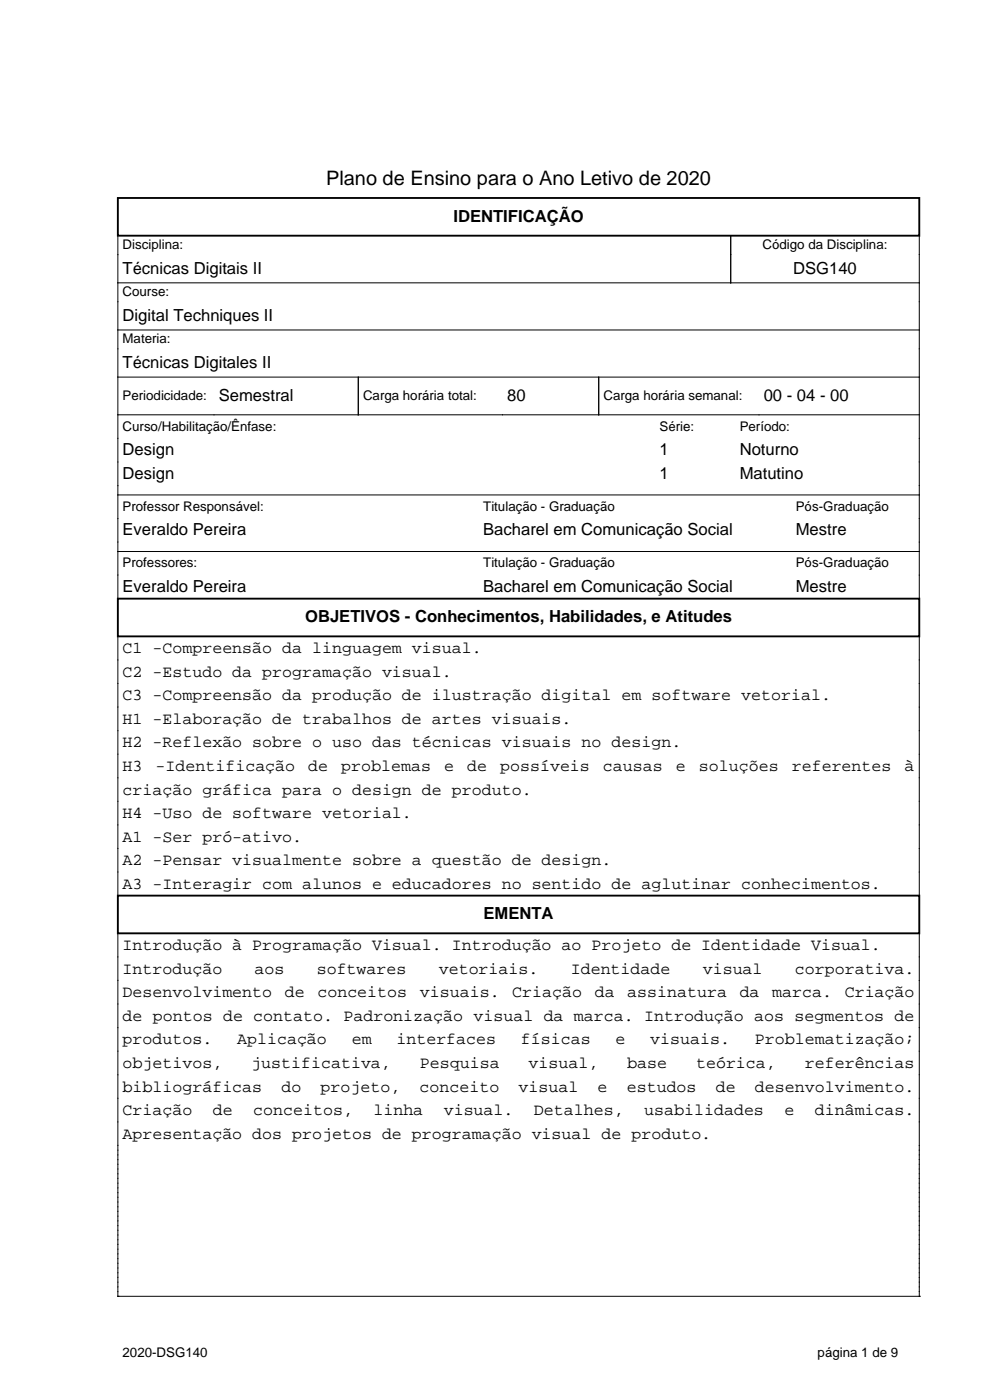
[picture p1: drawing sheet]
<svg xmlns="http://www.w3.org/2000/svg" width="210mm" height="297mm" viewBox="0 0 210 297" stroke-linecap="round" stroke-linejoin="round" font-family="sans-serif">
<defs><g id="words">
<text font-size="4.2" x="69.2" y="39.3">Plano de Ensino para o Ano Letivo de 2020</text>
<g font-size="3.5">
<text x="96.2" y="47.1">IDENTIFICAÇÃO</text>
<text x="26" y="58.1">Técnicas Digitais II</text>
<text x="168.2" y="58.1">DSG140</text>
<text x="26" y="68.1">Digital Techniques II</text>
<text x="26" y="78.1">Técnicas Digitales II</text>
<text x="46.4" y="85.1">Semestral</text>
<text x="107.6" y="85.1">80</text>
<text x="162" y="85.1">00 - 04 - 00</text>
<text x="26" y="96.6">Design</text>
<text x="26" y="101.6">Design</text>
<text x="139.9" y="96.6">1</text>
<text x="139.9" y="101.6">1</text>
<text x="156.9" y="96.6">Noturno</text>
<text x="156.9" y="101.6">Matutino</text>
<text x="26" y="113.6">Everaldo Pereira</text>
<text x="102.5" y="113.6">Bacharel em Comunicação Social</text>
<text x="168.8" y="113.6">Mestre</text>
<text x="26" y="125.6">Everaldo Pereira</text>
<text x="102.5" y="125.6">Bacharel em Comunicação Social</text>
<text x="168.8" y="125.6">Mestre</text>
<text x="64.7" y="132.1">OBJETIVOS - Conhecimentos, Habilidades, e Atitudes</text>
<text x="26" y="138.6">C1 -Compreensão da linguagem visual.</text>
<text x="26" y="143.6">C2 -Estudo da programação visual.</text>
<text x="26" y="148.6">C3 -Compreensão da produção de ilustração digital em software vetorial.</text>
<text x="26" y="153.6">H1 -Elaboração de trabalhos de artes visuais.</text>
<text x="26" y="158.6">H2 -Reflexão sobre o uso das técnicas visuais no design.</text>
<text x="26" y="163.6">H3</text>
<text x="33" y="163.6">-Identificação</text>
<text x="65.4" y="163.6">de</text>
<text x="72.4" y="163.6">problemas</text>
<text x="94.2" y="163.6">e</text>
<text x="99.1" y="163.6">de</text>
<text x="106.1" y="163.6">possíveis</text>
<text x="127.9" y="163.6">causas</text>
<text x="143.4" y="163.6">e</text>
<text x="148.3" y="163.6">soluções</text>
<text x="168" y="163.6">referentes</text>
<text x="191.9" y="163.6">à</text>
<text x="26" y="168.6">criação gráfica para o design de produto.</text>
<text x="26" y="173.6">H4 -Uso de software vetorial.</text>
<text x="26" y="178.6">A1 -Ser pró-ativo.</text>
<text x="26" y="183.6">A2 -Pensar visualmente sobre a questão de design.</text>
<text x="26" y="188.6">A3 -Interagir com alunos e educadores no sentido de aglutinar conhecimentos.</text>
<text x="102.6" y="195.1">EMENTA</text>
<text x="26" y="201.6">Introdução à Programação Visual. Introdução ao Projeto de Identidade Visual.</text>
<text x="26" y="206.6">Introdução</text>
<text x="54" y="206.6">aos</text>
<text x="67.2" y="206.6">softwares</text>
<text x="93.1" y="206.6">vetoriais.</text>
<text x="121.1" y="206.6">Identidade</text>
<text x="149.1" y="206.6">visual</text>
<text x="168.6" y="206.6">corporativa.</text>
<text x="26" y="211.6">Desenvolvimento</text>
<text x="60.4" y="211.6">de</text>
<text x="67.3" y="211.6">conceitos</text>
<text x="89.1" y="211.6">visuais.</text>
<text x="108.7" y="211.6">Criação</text>
<text x="126.2" y="211.6">da</text>
<text x="133.1" y="211.6">assinatura</text>
<text x="156.9" y="211.6">da</text>
<text x="163.8" y="211.6">marca.</text>
<text x="179.2" y="211.6">Criação</text>
<text x="26" y="216.6">de pontos de contato. Padronização visual da marca. Introdução aos segmentos de</text>
<text x="26" y="221.6">produtos.</text>
<text x="50.3" y="221.6">Aplicação</text>
<text x="74.6" y="221.6">em</text>
<text x="84.1" y="221.6">interfaces</text>
<text x="110.5" y="221.6">físicas</text>
<text x="130.6" y="221.6">e</text>
<text x="137.9" y="221.6">visuais.</text>
<text x="160.1" y="221.6">Problematização;</text>
<text x="26" y="226.6">objetivos,</text>
<text x="53.3" y="226.6">justificativa,</text>
<text x="89.1" y="226.6">Pesquisa</text>
<text x="112.1" y="226.6">visual,</text>
<text x="133.1" y="226.6">base</text>
<text x="147.7" y="226.6">teórica,</text>
<text x="170.7" y="226.6">referências</text>
<text x="26" y="231.6">bibliográficas</text>
<text x="59.7" y="231.6">do</text>
<text x="68" y="231.6">projeto,</text>
<text x="89" y="231.6">conceito</text>
<text x="110" y="231.6">visual</text>
<text x="126.8" y="231.6">e</text>
<text x="132.9" y="231.6">estudos</text>
<text x="151.8" y="231.6">de</text>
<text x="160.1" y="231.6">desenvolvimento.</text>
<text x="26" y="236.6">Criação</text>
<text x="45.1" y="236.6">de</text>
<text x="53.7" y="236.6">conceitos,</text>
<text x="79.2" y="236.6">linha</text>
<text x="94.1" y="236.6">visual.</text>
<text x="113.3" y="236.6">Detalhes,</text>
<text x="136.7" y="236.6">usabilidades</text>
<text x="166.4" y="236.6">e</text>
<text x="172.8" y="236.6">dinâmicas.</text>
<text x="26" y="241.6">Apresentação dos projetos de programação visual de produto.</text>
</g>
<g font-size="2.8">
<text x="26" y="52.8">Disciplina:</text>
<text x="161.7" y="52.8">Código da Disciplina:</text>
<text x="26" y="62.8">Course:</text>
<text x="26" y="72.8">Materia:</text>
<text x="26" y="84.8">Periodicidade:</text>
<text x="77" y="84.8">Carga horária total:</text>
<text x="128" y="84.8">Carga horária semanal:</text>
<text x="26" y="91.3">Curso/Habilitação/Ênfase:</text>
<text x="139.9" y="91.3">Série:</text>
<text x="156.9" y="91.3">Período:</text>
<text x="26" y="108.3">Professor Responsável:</text>
<text x="102.5" y="108.3">Titulação - Graduação</text>
<text x="168.8" y="108.3">Pós-Graduação</text>
<text x="26" y="120.3">Professores:</text>
<text x="102.5" y="120.3">Titulação - Graduação</text>
<text x="168.8" y="120.3">Pós-Graduação</text>
<text x="26" y="287.8">2020-DSG140</text>
<text x="173.4" y="287.8">página 1 de 9</text>
</g>
</g></defs>
<path d="M25 42h170v8h-170zM25 127h170v8h-170zM25 190h170v8h-170z" fill="none" stroke="#000" stroke-width=".4"/>
<g fill="none" stroke="#000" stroke-width=".21">
<path d="M25 50v77M155 50v10M195 50v77M25 60h170M25 70h170M25 80h170M76 80v8M127 80v8M25 88h170M25 105h170M25 117h170M25 135v55"/>
<path d="M195 135v55M25 198v77M195 198v77M25 275h.1M25 275h170M195 275h.1"/>
</g>
<use href="#words"/>
</svg>
